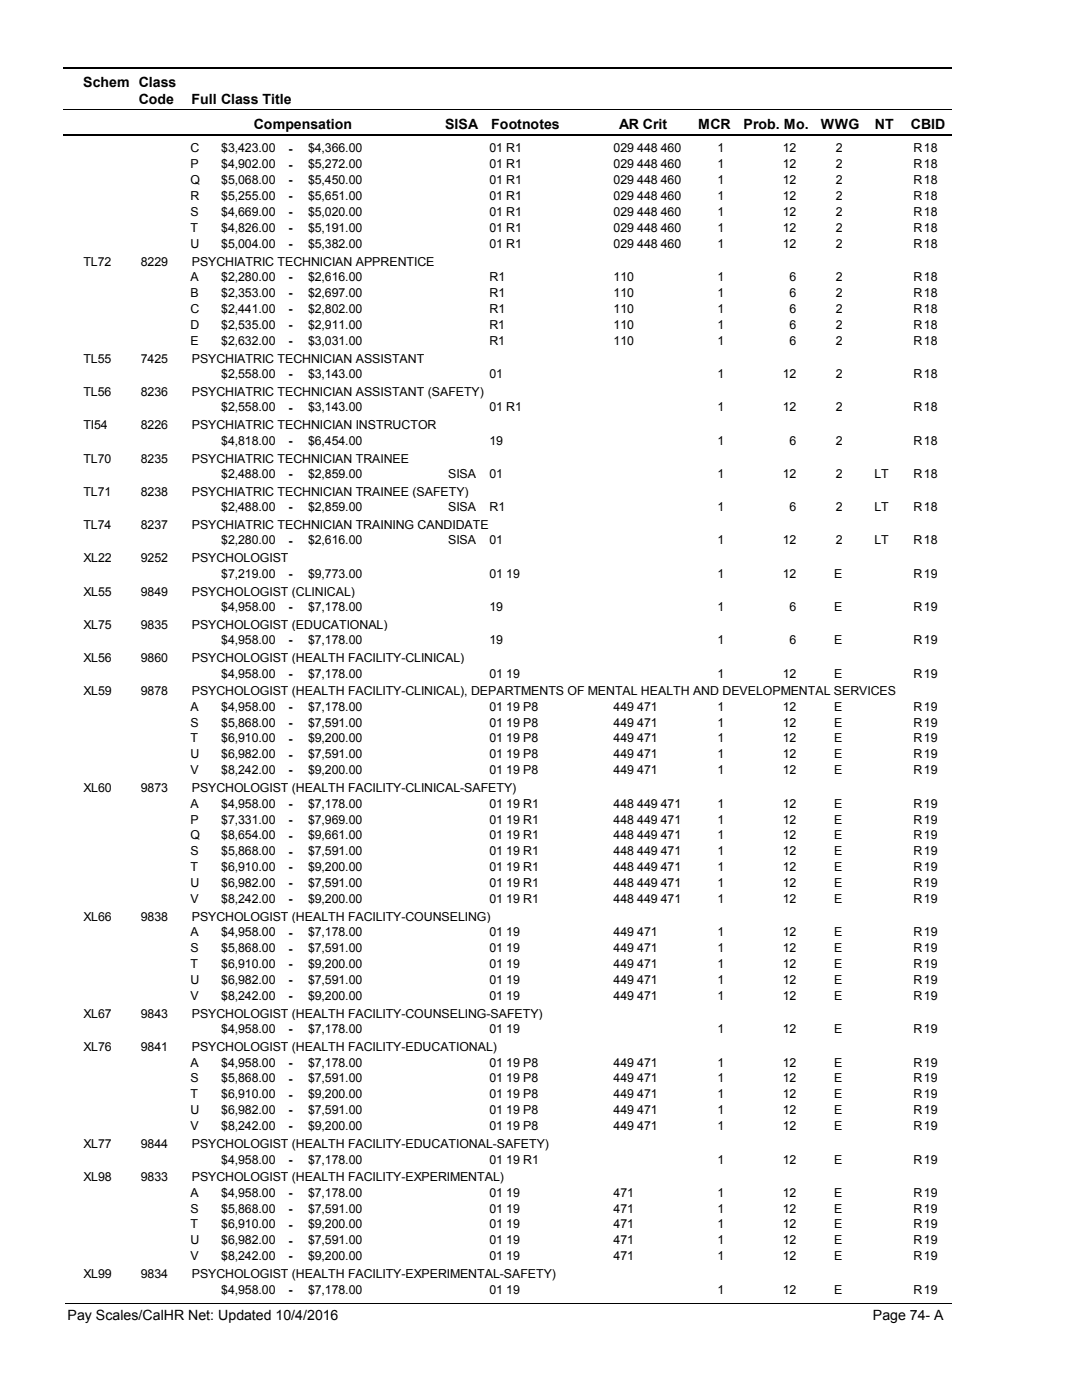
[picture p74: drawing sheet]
<svg xmlns="http://www.w3.org/2000/svg" width="216mm" height="279mm" viewBox="0 0 216 279" stroke-linecap="round" stroke-linejoin="round" font-family="sans-serif">
<defs><g id="words">
<g font-size="2.8">
<text x="16.6" y="17.3">Schem Class</text>
<text x="27.7" y="20.7">Code</text>
<text x="38.2" y="20.7">Full Class Title</text>
<text x="50.6" y="25.7">Compensation</text>
<text x="88.7" y="25.7">SISA</text>
<text x="98" y="25.7">Footnotes</text>
<text x="123.5" y="25.7">AR Crit</text>
<text x="139.2" y="25.7">MCR</text>
<text x="148.3" y="25.7">Prob. Mo.</text>
<text x="163.7" y="25.7">WWG</text>
<text x="174.5" y="25.7">NT</text>
<text x="181.6" y="25.7">CBID</text>
<text x="13.5" y="263.5">Pay Scales/CalHR Net: Updated 10/4/2016</text>
<text x="174.1" y="263.5">Page 74- A</text>
</g>
<g font-size="2.5">
<text x="38" y="30.4">C</text>
<text x="38" y="33.6">P</text>
<text x="44.1" y="30.4">$3,423.00</text>
<text x="44.1" y="33.6">$4,902.00</text>
<text x="57.5" y="30.5">-</text>
<text x="57.5" y="33.6">-</text>
<text x="61.4" y="30.4">$4,366.00</text>
<text x="61.4" y="33.6">$5,272.00</text>
<text x="97.6" y="30.4">01 R1</text>
<text x="97.6" y="33.6">01 R1</text>
<text x="122.4" y="30.4">029 448 460</text>
<text x="122.4" y="33.6">029 448 460</text>
<text x="143.1" y="30.4">1</text>
<text x="143.1" y="33.6">1</text>
<text x="156.1" y="30.4">12</text>
<text x="156.1" y="33.6">12</text>
<text x="166.6" y="30.4">2</text>
<text x="166.6" y="33.6">2</text>
<text x="182.2" y="30.4">R</text>
<text x="182.2" y="33.6">R</text>
<text x="184.2" y="30.4">18</text>
<text x="184.2" y="33.6">18</text>
<text x="38" y="36.8">Q</text>
<text x="38" y="40">R</text>
<text x="44.1" y="36.8">$5,068.00</text>
<text x="44.1" y="40">$5,255.00</text>
<text x="57.5" y="36.8">-</text>
<text x="57.5" y="40">-</text>
<text x="61.4" y="36.8">$5,450.00</text>
<text x="61.4" y="40">$5,651.00</text>
<text x="97.6" y="36.8">01 R1</text>
<text x="97.6" y="40">01 R1</text>
<text x="122.4" y="36.8">029 448 460</text>
<text x="122.4" y="40">029 448 460</text>
<text x="143.1" y="36.8">1</text>
<text x="143.1" y="40">1</text>
<text x="156.1" y="36.8">12</text>
<text x="156.1" y="40">12</text>
<text x="166.6" y="36.8">2</text>
<text x="166.6" y="40">2</text>
<text x="182.2" y="36.8">R</text>
<text x="182.2" y="40">R</text>
<text x="184.2" y="36.8">18</text>
<text x="184.2" y="40">18</text>
<text x="38" y="43.1">S</text>
<text x="38" y="46.3">T</text>
<text x="44.1" y="43.1">$4,669.00</text>
<text x="44.1" y="46.3">$4,826.00</text>
<text x="57.5" y="43.2">-</text>
<text x="57.5" y="46.4">-</text>
<text x="61.4" y="43.1">$5,020.00</text>
<text x="61.4" y="46.3">$5,191.00</text>
<text x="97.6" y="43.1">01 R1</text>
<text x="97.6" y="46.3">01 R1</text>
<text x="122.4" y="43.1">029 448 460</text>
<text x="122.4" y="46.3">029 448 460</text>
<text x="143.1" y="43.1">1</text>
<text x="143.1" y="46.3">1</text>
<text x="156.1" y="43.1">12</text>
<text x="156.1" y="46.3">12</text>
<text x="166.6" y="43.1">2</text>
<text x="166.6" y="46.3">2</text>
<text x="182.2" y="43.1">R</text>
<text x="182.2" y="46.3">R</text>
<text x="184.2" y="43.1">18</text>
<text x="184.2" y="46.3">18</text>
<text x="16.6" y="53.1">TL72</text>
<text x="28.1" y="53.1">8229</text>
<text x="38" y="49.5">U</text>
<text x="38.2" y="53.1">PSYCHIATRIC TECHNICIAN APPRENTICE</text>
<text x="44.1" y="49.5">$5,004.00</text>
<text x="57.5" y="49.5">-</text>
<text x="61.4" y="49.5">$5,382.00</text>
<text x="97.6" y="49.5">01 R1</text>
<text x="122.4" y="49.5">029 448 460</text>
<text x="143.1" y="49.5">1</text>
<text x="156.1" y="49.5">12</text>
<text x="166.6" y="49.5">2</text>
<text x="182.2" y="49.5">R</text>
<text x="184.2" y="49.5">18</text>
<text x="38" y="56.1">A</text>
<text x="38" y="59.3">B</text>
<text x="44.1" y="56.1">$2,280.00</text>
<text x="44.1" y="59.3">$2,353.00</text>
<text x="57.5" y="56.2">-</text>
<text x="57.5" y="59.4">-</text>
<text x="61.4" y="56.1">$2,616.00</text>
<text x="61.4" y="59.3">$2,697.00</text>
<text x="97.6" y="56.1">R1</text>
<text x="97.6" y="59.3">R1</text>
<text x="122.4" y="56.1">110</text>
<text x="122.4" y="59.3">110</text>
<text x="143.1" y="56.1">1</text>
<text x="143.1" y="59.3">1</text>
<text x="157.5" y="56.1">6</text>
<text x="157.5" y="59.3">6</text>
<text x="166.6" y="56.1">2</text>
<text x="166.6" y="59.3">2</text>
<text x="182.2" y="56.1">R</text>
<text x="182.2" y="59.3">R</text>
<text x="184.2" y="56.1">18</text>
<text x="184.2" y="59.3">18</text>
<text x="38" y="62.5">C</text>
<text x="38" y="65.7">D</text>
<text x="44.1" y="62.5">$2,441.00</text>
<text x="44.1" y="65.7">$2,535.00</text>
<text x="57.5" y="62.5">-</text>
<text x="57.5" y="65.7">-</text>
<text x="61.4" y="62.5">$2,802.00</text>
<text x="61.4" y="65.7">$2,911.00</text>
<text x="97.6" y="62.5">R1</text>
<text x="97.6" y="65.7">R1</text>
<text x="122.4" y="62.5">110</text>
<text x="122.4" y="65.7">110</text>
<text x="143.1" y="62.5">1</text>
<text x="143.1" y="65.7">1</text>
<text x="157.5" y="62.5">6</text>
<text x="157.5" y="65.7">6</text>
<text x="166.6" y="62.5">2</text>
<text x="166.6" y="65.7">2</text>
<text x="182.2" y="62.5">R</text>
<text x="182.2" y="65.7">R</text>
<text x="184.2" y="62.5">18</text>
<text x="184.2" y="65.7">18</text>
<text x="38" y="68.8">E</text>
<text x="44.1" y="68.8">$2,632.00</text>
<text x="57.5" y="68.9">-</text>
<text x="61.4" y="68.8">$3,031.00</text>
<text x="97.6" y="68.8">R1</text>
<text x="122.4" y="68.8">110</text>
<text x="143.1" y="68.8">1</text>
<text x="157.5" y="68.8">6</text>
<text x="166.6" y="68.8">2</text>
<text x="182.2" y="68.8">R</text>
<text x="184.2" y="68.8">18</text>
<text x="16.6" y="72.4">TL55</text>
<text x="28.1" y="72.4">7425</text>
<text x="38.2" y="72.4">PSYCHIATRIC TECHNICIAN ASSISTANT</text>
<text x="44.1" y="75.5">$2,558.00</text>
<text x="57.5" y="75.5">-</text>
<text x="61.4" y="75.5">$3,143.00</text>
<text x="97.6" y="75.5">01</text>
<text x="143.1" y="75.5">1</text>
<text x="156.1" y="75.5">12</text>
<text x="166.6" y="75.5">2</text>
<text x="182.2" y="75.5">R</text>
<text x="184.2" y="75.5">18</text>
<text x="16.6" y="79.1">TL56</text>
<text x="28.1" y="79.1">8236</text>
<text x="38.2" y="79.1">PSYCHIATRIC TECHNICIAN ASSISTANT (SAFETY)</text>
<text x="44.1" y="82.1">$2,558.00</text>
<text x="57.5" y="82.1">-</text>
<text x="61.4" y="82.1">$3,143.00</text>
<text x="97.6" y="82.1">01 R1</text>
<text x="143.1" y="82.1">1</text>
<text x="156.1" y="82.1">12</text>
<text x="166.6" y="82.1">2</text>
<text x="182.2" y="82.1">R</text>
<text x="184.2" y="82.1">18</text>
<text x="16.6" y="85.7">TI54</text>
<text x="28.1" y="85.7">8226</text>
<text x="38.2" y="85.7">PSYCHIATRIC TECHNICIAN INSTRUCTOR</text>
<text x="44.1" y="88.8">$4,818.00</text>
<text x="57.5" y="88.8">-</text>
<text x="61.4" y="88.8">$6,454.00</text>
<text x="97.6" y="88.8">19</text>
<text x="143.1" y="88.8">1</text>
<text x="157.5" y="88.8">6</text>
<text x="166.6" y="88.8">2</text>
<text x="182.2" y="88.8">R</text>
<text x="184.2" y="88.8">18</text>
<text x="16.6" y="92.3">TL70</text>
<text x="28.1" y="92.3">8235</text>
<text x="38.2" y="92.3">PSYCHIATRIC TECHNICIAN TRAINEE</text>
<text x="44.1" y="95.4">$2,488.00</text>
<text x="57.5" y="95.5">-</text>
<text x="61.4" y="95.4">$2,859.00</text>
<text x="89.4" y="95.4">SISA</text>
<text x="97.6" y="95.4">01</text>
<text x="143.1" y="95.4">1</text>
<text x="156.1" y="95.4">12</text>
<text x="166.6" y="95.4">2</text>
<text x="174.4" y="95.4">LT</text>
<text x="182.2" y="95.4">R</text>
<text x="184.2" y="95.4">18</text>
<text x="16.6" y="99">TL71</text>
<text x="28.1" y="99">8238</text>
<text x="38.2" y="99">PSYCHIATRIC TECHNICIAN TRAINEE (SAFETY)</text>
<text x="16.6" y="105.6">TL74</text>
<text x="28.1" y="105.6">8237</text>
<text x="38.2" y="105.6">PSYCHIATRIC TECHNICIAN TRAINING CANDIDATE</text>
<text x="44.1" y="102">$2,488.00</text>
<text x="57.5" y="102.1">-</text>
<text x="61.4" y="102">$2,859.00</text>
<text x="89.4" y="102">SISA</text>
<text x="97.6" y="102">R1</text>
<text x="143.1" y="102">1</text>
<text x="157.5" y="102">6</text>
<text x="166.6" y="102">2</text>
<text x="174.4" y="102">LT</text>
<text x="182.2" y="102">R</text>
<text x="184.2" y="102">18</text>
<text x="16.6" y="112.3">XL22</text>
<text x="28.1" y="112.3">9252</text>
<text x="38.2" y="112.3">PSYCHOLOGIST</text>
<text x="44.1" y="108.7">$2,280.00</text>
<text x="57.5" y="108.7">-</text>
<text x="61.4" y="108.7">$2,616.00</text>
<text x="89.4" y="108.7">SISA</text>
<text x="97.6" y="108.7">01</text>
<text x="143.1" y="108.7">1</text>
<text x="156.1" y="108.7">12</text>
<text x="166.6" y="108.7">2</text>
<text x="174.4" y="108.7">LT</text>
<text x="182.2" y="108.7">R</text>
<text x="184.2" y="108.7">18</text>
<text x="16.6" y="118.9">XL55</text>
<text x="28.1" y="118.9">9849</text>
<text x="38.2" y="118.9">PSYCHOLOGIST (CLINICAL)</text>
<text x="44.1" y="115.3">$7,219.00</text>
<text x="57.5" y="115.4">-</text>
<text x="61.4" y="115.3">$9,773.00</text>
<text x="97.6" y="115.3">01 19</text>
<text x="143.1" y="115.3">1</text>
<text x="156.1" y="115.3">12</text>
<text x="166.3" y="115.3">E</text>
<text x="182.2" y="115.3">R</text>
<text x="184.2" y="115.3">19</text>
<text x="16.6" y="125.5">XL75</text>
<text x="28.1" y="125.5">9835</text>
<text x="38.2" y="125.5">PSYCHOLOGIST (EDUCATIONAL)</text>
<text x="44.1" y="121.9">$4,958.00</text>
<text x="57.5" y="122">-</text>
<text x="61.4" y="121.9">$7,178.00</text>
<text x="97.6" y="121.9">19</text>
<text x="143.1" y="121.9">1</text>
<text x="157.5" y="121.9">6</text>
<text x="166.3" y="121.9">E</text>
<text x="182.2" y="121.9">R</text>
<text x="184.2" y="121.9">19</text>
<text x="44.1" y="128.6">$4,958.00</text>
<text x="57.5" y="128.6">-</text>
<text x="61.4" y="128.6">$7,178.00</text>
<text x="97.6" y="128.6">19</text>
<text x="143.1" y="128.6">1</text>
<text x="157.5" y="128.6">6</text>
<text x="166.3" y="128.6">E</text>
<text x="182.2" y="128.6">R</text>
<text x="184.2" y="128.6">19</text>
<text x="16.6" y="132.2">XL56</text>
<text x="28.1" y="132.2">9860</text>
<text x="38.2" y="132.2">PSYCHOLOGIST (HEALTH FACILITY-CLINICAL)</text>
<text x="44.1" y="135.2">$4,958.00</text>
<text x="57.5" y="135.3">-</text>
<text x="61.4" y="135.2">$7,178.00</text>
<text x="97.6" y="135.2">01 19</text>
<text x="143.1" y="135.2">1</text>
<text x="156.1" y="135.2">12</text>
<text x="166.3" y="135.2">E</text>
<text x="182.2" y="135.2">R</text>
<text x="184.2" y="135.2">19</text>
<text x="16.6" y="138.8">XL59</text>
<text x="28.1" y="138.8">9878</text>
<text x="38" y="141.8">A</text>
<text x="38.2" y="138.8">PSYCHOLOGIST (HEALTH FACILITY-CLINICAL), DEPARTMENTS OF MENTAL HEALTH AND DEVELOPMENTAL SERVICES</text>
<text x="44.1" y="141.8">$4,958.00</text>
<text x="57.5" y="141.9">-</text>
<text x="61.4" y="141.8">$7,178.00</text>
<text x="97.6" y="141.8">01 19 P8</text>
<text x="122.4" y="141.8">449 471</text>
<text x="143.1" y="141.8">1</text>
<text x="156.1" y="141.8">12</text>
<text x="166.3" y="141.8">E</text>
<text x="182.2" y="141.8">R</text>
<text x="184.2" y="141.8">19</text>
<text x="38" y="145">S</text>
<text x="38" y="148.2">T</text>
<text x="44.1" y="145">$5,868.00</text>
<text x="44.1" y="148.2">$6,910.00</text>
<text x="57.5" y="145.1">-</text>
<text x="57.5" y="148.2">-</text>
<text x="61.4" y="145">$7,591.00</text>
<text x="61.4" y="148.2">$9,200.00</text>
<text x="97.6" y="145">01 19 P8</text>
<text x="97.6" y="148.2">01 19 P8</text>
<text x="122.4" y="145">449 471</text>
<text x="122.4" y="148.2">449 471</text>
<text x="143.1" y="145">1</text>
<text x="143.1" y="148.2">1</text>
<text x="156.1" y="145">12</text>
<text x="156.1" y="148.2">12</text>
<text x="166.3" y="145">E</text>
<text x="166.3" y="148.2">E</text>
<text x="182.2" y="145">R</text>
<text x="182.2" y="148.2">R</text>
<text x="184.2" y="145">19</text>
<text x="184.2" y="148.2">19</text>
<text x="38" y="151.4">U</text>
<text x="38" y="154.5">V</text>
<text x="44.1" y="151.4">$6,982.00</text>
<text x="44.1" y="154.5">$8,242.00</text>
<text x="57.5" y="151.4">-</text>
<text x="57.5" y="154.6">-</text>
<text x="61.4" y="151.4">$7,591.00</text>
<text x="61.4" y="154.5">$9,200.00</text>
<text x="97.6" y="151.4">01 19 P8</text>
<text x="97.6" y="154.5">01 19 P8</text>
<text x="122.4" y="151.4">449 471</text>
<text x="122.4" y="154.5">449 471</text>
<text x="143.1" y="151.4">1</text>
<text x="143.1" y="154.5">1</text>
<text x="156.1" y="151.4">12</text>
<text x="156.1" y="154.5">12</text>
<text x="166.3" y="151.4">E</text>
<text x="166.3" y="154.5">E</text>
<text x="182.2" y="151.4">R</text>
<text x="182.2" y="154.5">R</text>
<text x="184.2" y="151.4">19</text>
<text x="184.2" y="154.5">19</text>
<text x="16.6" y="158.1">XL60</text>
<text x="28.1" y="158.1">9873</text>
<text x="38" y="161.2">A</text>
<text x="38.2" y="158.1">PSYCHOLOGIST (HEALTH FACILITY-CLINICAL-SAFETY)</text>
<text x="44.1" y="161.2">$4,958.00</text>
<text x="57.5" y="161.2">-</text>
<text x="61.4" y="161.2">$7,178.00</text>
<text x="97.6" y="161.2">01 19 R1</text>
<text x="122.4" y="161.2">448 449 471</text>
<text x="143.1" y="161.2">1</text>
<text x="156.1" y="161.2">12</text>
<text x="166.3" y="161.2">E</text>
<text x="182.2" y="161.2">R</text>
<text x="184.2" y="161.2">19</text>
<text x="38" y="164.4">P</text>
<text x="38" y="167.5">Q</text>
<text x="44.1" y="164.4">$7,331.00</text>
<text x="44.1" y="167.5">$8,654.00</text>
<text x="57.5" y="164.4">-</text>
<text x="57.5" y="167.6">-</text>
<text x="61.4" y="164.4">$7,969.00</text>
<text x="61.4" y="167.5">$9,661.00</text>
<text x="97.6" y="164.4">01 19 R1</text>
<text x="97.6" y="167.5">01 19 R1</text>
<text x="122.4" y="164.4">448 449 471</text>
<text x="122.4" y="167.5">448 449 471</text>
<text x="143.1" y="164.4">1</text>
<text x="143.1" y="167.5">1</text>
<text x="156.1" y="164.4">12</text>
<text x="156.1" y="167.5">12</text>
<text x="166.3" y="164.4">E</text>
<text x="166.3" y="167.5">E</text>
<text x="182.2" y="164.4">R</text>
<text x="182.2" y="167.5">R</text>
<text x="184.2" y="164.4">19</text>
<text x="184.2" y="167.5">19</text>
<text x="38" y="170.7">S</text>
<text x="38" y="173.9">T</text>
<text x="44.1" y="170.7">$5,868.00</text>
<text x="44.1" y="173.9">$6,910.00</text>
<text x="57.5" y="170.8">-</text>
<text x="57.5" y="173.9">-</text>
<text x="61.4" y="170.7">$7,591.00</text>
<text x="61.4" y="173.9">$9,200.00</text>
<text x="97.6" y="170.7">01 19 R1</text>
<text x="97.6" y="173.9">01 19 R1</text>
<text x="122.4" y="170.7">448 449 471</text>
<text x="122.4" y="173.9">448 449 471</text>
<text x="143.1" y="170.7">1</text>
<text x="143.1" y="173.9">1</text>
<text x="156.1" y="170.7">12</text>
<text x="156.1" y="173.9">12</text>
<text x="166.3" y="170.7">E</text>
<text x="166.3" y="173.9">E</text>
<text x="182.2" y="170.7">R</text>
<text x="182.2" y="173.9">R</text>
<text x="184.2" y="170.7">19</text>
<text x="184.2" y="173.9">19</text>
<text x="38" y="177.1">U</text>
<text x="44.1" y="177.1">$6,982.00</text>
<text x="57.5" y="177.1">-</text>
<text x="61.4" y="177.1">$7,591.00</text>
<text x="97.6" y="177.1">01 19 R1</text>
<text x="122.4" y="177.1">448 449 471</text>
<text x="143.1" y="177.1">1</text>
<text x="156.1" y="177.1">12</text>
<text x="166.3" y="177.1">E</text>
<text x="182.2" y="177.1">R</text>
<text x="184.2" y="177.1">19</text>
<text x="16.6" y="183.8">XL66</text>
<text x="28.1" y="183.8">9838</text>
<text x="38" y="180.3">V</text>
<text x="38.2" y="183.8">PSYCHOLOGIST (HEALTH FACILITY-COUNSELING)</text>
<text x="44.1" y="180.3">$8,242.00</text>
<text x="57.5" y="180.3">-</text>
<text x="61.4" y="180.3">$9,200.00</text>
<text x="97.6" y="180.3">01 19 R1</text>
<text x="122.4" y="180.3">448 449 471</text>
<text x="143.1" y="180.3">1</text>
<text x="156.1" y="180.3">12</text>
<text x="166.3" y="180.3">E</text>
<text x="182.2" y="180.3">R</text>
<text x="184.2" y="180.3">19</text>
<text x="38" y="186.9">A</text>
<text x="38" y="190.1">S</text>
<text x="44.1" y="186.9">$4,958.00</text>
<text x="44.1" y="190.1">$5,868.00</text>
<text x="57.5" y="186.9">-</text>
<text x="57.5" y="190.1">-</text>
<text x="61.4" y="186.9">$7,178.00</text>
<text x="61.4" y="190.1">$7,591.00</text>
<text x="97.6" y="186.9">01 19</text>
<text x="97.6" y="190.1">01 19</text>
<text x="122.4" y="186.9">449 471</text>
<text x="122.4" y="190.1">449 471</text>
<text x="143.1" y="186.9">1</text>
<text x="143.1" y="190.1">1</text>
<text x="156.1" y="186.9">12</text>
<text x="156.1" y="190.1">12</text>
<text x="166.3" y="186.9">E</text>
<text x="166.3" y="190.1">E</text>
<text x="182.2" y="186.9">R</text>
<text x="182.2" y="190.1">R</text>
<text x="184.2" y="186.9">19</text>
<text x="184.2" y="190.1">19</text>
<text x="38" y="193.3">T</text>
<text x="38" y="196.4">U</text>
<text x="44.1" y="193.3">$6,910.00</text>
<text x="44.1" y="196.4">$6,982.00</text>
<text x="57.5" y="193.3">-</text>
<text x="57.5" y="196.5">-</text>
<text x="61.4" y="193.3">$9,200.00</text>
<text x="61.4" y="196.4">$7,591.00</text>
<text x="97.6" y="193.3">01 19</text>
<text x="97.6" y="196.4">01 19</text>
<text x="122.4" y="193.3">449 471</text>
<text x="122.4" y="196.4">449 471</text>
<text x="143.1" y="193.3">1</text>
<text x="143.1" y="196.4">1</text>
<text x="156.1" y="193.3">12</text>
<text x="156.1" y="196.4">12</text>
<text x="166.3" y="193.3">E</text>
<text x="166.3" y="196.4">E</text>
<text x="182.2" y="193.3">R</text>
<text x="182.2" y="196.4">R</text>
<text x="184.2" y="193.3">19</text>
<text x="184.2" y="196.4">19</text>
<text x="16.6" y="203.2">XL67</text>
<text x="28.1" y="203.2">9843</text>
<text x="38" y="199.6">V</text>
<text x="38.2" y="203.2">PSYCHOLOGIST (HEALTH FACILITY-COUNSELING-SAFETY)</text>
<text x="44.1" y="199.6">$8,242.00</text>
<text x="57.5" y="199.6">-</text>
<text x="61.4" y="199.6">$9,200.00</text>
<text x="97.6" y="199.6">01 19</text>
<text x="122.4" y="199.6">449 471</text>
<text x="143.1" y="199.6">1</text>
<text x="156.1" y="199.6">12</text>
<text x="166.3" y="199.6">E</text>
<text x="182.2" y="199.6">R</text>
<text x="184.2" y="199.6">19</text>
<text x="16.6" y="209.8">XL76</text>
<text x="28.1" y="209.8">9841</text>
<text x="38.2" y="209.8">PSYCHOLOGIST (HEALTH FACILITY-EDUCATIONAL)</text>
<text x="44.1" y="206.2">$4,958.00</text>
<text x="57.5" y="206.3">-</text>
<text x="61.4" y="206.2">$7,178.00</text>
<text x="97.6" y="206.2">01 19</text>
<text x="143.1" y="206.2">1</text>
<text x="156.1" y="206.2">12</text>
<text x="166.3" y="206.2">E</text>
<text x="182.2" y="206.2">R</text>
<text x="184.2" y="206.2">19</text>
<text x="38" y="212.9">A</text>
<text x="44.1" y="212.9">$4,958.00</text>
<text x="57.5" y="212.9">-</text>
<text x="61.4" y="212.9">$7,178.00</text>
<text x="97.6" y="212.9">01 19 P8</text>
<text x="122.4" y="212.9">449 471</text>
<text x="143.1" y="212.9">1</text>
<text x="156.1" y="212.9">12</text>
<text x="166.3" y="212.9">E</text>
<text x="182.2" y="212.9">R</text>
<text x="184.2" y="212.9">19</text>
<text x="38" y="216">S</text>
<text x="38" y="219.2">T</text>
<text x="44.1" y="216">$5,868.00</text>
<text x="44.1" y="219.2">$6,910.00</text>
<text x="57.5" y="216.1">-</text>
<text x="57.5" y="219.3">-</text>
<text x="61.4" y="216">$7,591.00</text>
<text x="61.4" y="219.2">$9,200.00</text>
<text x="97.6" y="216">01 19 P8</text>
<text x="97.6" y="219.2">01 19 P8</text>
<text x="122.4" y="216">449 471</text>
<text x="122.4" y="219.2">449 471</text>
<text x="143.1" y="216">1</text>
<text x="143.1" y="219.2">1</text>
<text x="156.1" y="216">12</text>
<text x="156.1" y="219.2">12</text>
<text x="166.3" y="216">E</text>
<text x="166.3" y="219.2">E</text>
<text x="182.2" y="216">R</text>
<text x="182.2" y="219.2">R</text>
<text x="184.2" y="216">19</text>
<text x="184.2" y="219.2">19</text>
<text x="38" y="222.4">U</text>
<text x="38" y="225.6">V</text>
<text x="44.1" y="222.4">$6,982.00</text>
<text x="44.1" y="225.6">$8,242.00</text>
<text x="57.5" y="222.4">-</text>
<text x="57.5" y="225.6">-</text>
<text x="61.4" y="222.4">$7,591.00</text>
<text x="61.4" y="225.6">$9,200.00</text>
<text x="97.6" y="222.4">01 19 P8</text>
<text x="97.6" y="225.6">01 19 P8</text>
<text x="122.4" y="222.4">449 471</text>
<text x="122.4" y="225.6">449 471</text>
<text x="143.1" y="222.4">1</text>
<text x="143.1" y="225.6">1</text>
<text x="156.1" y="222.4">12</text>
<text x="156.1" y="225.6">12</text>
<text x="166.3" y="222.4">E</text>
<text x="166.3" y="225.6">E</text>
<text x="182.2" y="222.4">R</text>
<text x="182.2" y="225.6">R</text>
<text x="184.2" y="222.4">19</text>
<text x="184.2" y="225.6">19</text>
<text x="16.6" y="229.2">XL77</text>
<text x="28.1" y="229.2">9844</text>
<text x="38.2" y="229.2">PSYCHOLOGIST (HEALTH FACILITY-EDUCATIONAL-SAFETY)</text>
<text x="44.1" y="232.2">$4,958.00</text>
<text x="57.5" y="232.3">-</text>
<text x="61.4" y="232.2">$7,178.00</text>
<text x="97.6" y="232.2">01 19 R1</text>
<text x="143.1" y="232.2">1</text>
<text x="156.1" y="232.2">12</text>
<text x="166.3" y="232.2">E</text>
<text x="182.2" y="232.2">R</text>
<text x="184.2" y="232.2">19</text>
<text x="16.6" y="235.8">XL98</text>
<text x="28.1" y="235.8">9833</text>
<text x="38" y="238.8">A</text>
<text x="38.2" y="235.8">PSYCHOLOGIST (HEALTH FACILITY-EXPERIMENTAL)</text>
<text x="44.1" y="238.8">$4,958.00</text>
<text x="57.5" y="238.9">-</text>
<text x="61.4" y="238.8">$7,178.00</text>
<text x="97.6" y="238.8">01 19</text>
<text x="122.4" y="238.8">471</text>
<text x="143.1" y="238.8">1</text>
<text x="156.1" y="238.8">12</text>
<text x="166.3" y="238.8">E</text>
<text x="182.2" y="238.8">R</text>
<text x="184.2" y="238.8">19</text>
<text x="38" y="242">S</text>
<text x="38" y="245.2">T</text>
<text x="44.1" y="242">$5,868.00</text>
<text x="44.1" y="245.2">$6,910.00</text>
<text x="57.5" y="242">-</text>
<text x="57.5" y="245.2">-</text>
<text x="61.4" y="242">$7,591.00</text>
<text x="61.4" y="245.2">$9,200.00</text>
<text x="97.6" y="242">01 19</text>
<text x="97.6" y="245.2">01 19</text>
<text x="122.4" y="242">471</text>
<text x="122.4" y="245.2">471</text>
<text x="143.1" y="242">1</text>
<text x="143.1" y="245.2">1</text>
<text x="156.1" y="242">12</text>
<text x="156.1" y="245.2">12</text>
<text x="166.3" y="242">E</text>
<text x="166.3" y="245.2">E</text>
<text x="182.2" y="242">R</text>
<text x="182.2" y="245.2">R</text>
<text x="184.2" y="242">19</text>
<text x="184.2" y="245.2">19</text>
<text x="38" y="248.4">U</text>
<text x="38" y="251.5">V</text>
<text x="44.1" y="248.4">$6,982.00</text>
<text x="44.1" y="251.5">$8,242.00</text>
<text x="57.5" y="248.4">-</text>
<text x="57.5" y="251.6">-</text>
<text x="61.4" y="248.4">$7,591.00</text>
<text x="61.4" y="251.5">$9,200.00</text>
<text x="97.6" y="248.4">01 19</text>
<text x="97.6" y="251.5">01 19</text>
<text x="122.4" y="248.4">471</text>
<text x="122.4" y="251.5">471</text>
<text x="143.1" y="248.4">1</text>
<text x="143.1" y="251.5">1</text>
<text x="156.1" y="248.4">12</text>
<text x="156.1" y="251.5">12</text>
<text x="166.3" y="248.4">E</text>
<text x="166.3" y="251.5">E</text>
<text x="182.2" y="248.4">R</text>
<text x="182.2" y="251.5">R</text>
<text x="184.2" y="248.4">19</text>
<text x="184.2" y="251.5">19</text>
<text x="16.6" y="255.1">XL99</text>
<text x="28.1" y="255.1">9834</text>
<text x="38.2" y="255.1">PSYCHOLOGIST (HEALTH FACILITY-EXPERIMENTAL-SAFETY)</text>
<text x="44.1" y="258.2">$4,958.00</text>
<text x="57.5" y="258.2">-</text>
<text x="61.4" y="258.2">$7,178.00</text>
<text x="97.6" y="258.2">01 19</text>
<text x="143.1" y="258.2">1</text>
<text x="156.1" y="258.2">12</text>
<text x="166.3" y="258.2">E</text>
<text x="182.2" y="258.2">R</text>
<text x="184.2" y="258.2">19</text>
</g>
</g></defs>
<path d="M12.7 13.5h177.1" fill="none" stroke="#000" stroke-width=".36"/>
<path d="M12.7 21.9h177.1" fill="none" stroke="#000" stroke-width=".2"/>
<path d="M12.7 27h177.1" fill="none" stroke="#000" stroke-width=".35"/>
<g fill="#fff">
<path d="M40.4 27.8h16.2v3h-16.2z" fill-rule="evenodd"/>
<path d="M183.9 27.8h4.1v3h-4.1z" fill-rule="evenodd"/>
<path d="M40.4 31h16.2v3h-16.2z" fill-rule="evenodd"/>
<path d="M183.9 31h4.1v3h-4.1z" fill-rule="evenodd"/>
<path d="M40.4 34.2h16.2v3h-16.2z" fill-rule="evenodd"/>
<path d="M183.9 34.2h4.1v3h-4.1z" fill-rule="evenodd"/>
<path d="M40.4 37.4h16.2v2.9h-16.2z" fill-rule="evenodd"/>
<path d="M183.9 37.4h4.1v2.9h-4.1z" fill-rule="evenodd"/>
<path d="M40.4 40.5h16.2v3h-16.2z" fill-rule="evenodd"/>
<path d="M183.9 40.5h4.1v3h-4.1z" fill-rule="evenodd"/>
<path d="M40.4 43.7h16.2v3h-16.2z" fill-rule="evenodd"/>
<path d="M183.9 43.7h4.1v3h-4.1z" fill-rule="evenodd"/>
<path d="M40.4 46.9h16.2v3h-16.2z" fill-rule="evenodd"/>
<path d="M183.9 46.9h4.1v3h-4.1z" fill-rule="evenodd"/>
<path d="M40.4 53.5h16.2v3h-16.2z" fill-rule="evenodd"/>
<path d="M183.9 53.5h4.1v3h-4.1z" fill-rule="evenodd"/>
<path d="M40.4 56.7h16.2v3h-16.2z" fill-rule="evenodd"/>
<path d="M183.9 56.7h4.1v3h-4.1z" fill-rule="evenodd"/>
<path d="M40.4 59.9h16.2v3h-16.2z" fill-rule="evenodd"/>
<path d="M183.9 59.9h4.1v3h-4.1z" fill-rule="evenodd"/>
<path d="M40.4 63.1h16.2v2.9h-16.2z" fill-rule="evenodd"/>
<path d="M183.9 63.1h4.1v2.9h-4.1z" fill-rule="evenodd"/>
<path d="M40.4 66.2h16.2v3h-16.2z" fill-rule="evenodd"/>
<path d="M183.9 66.2h4.1v3h-4.1z" fill-rule="evenodd"/>
<path d="M40.4 72.9h16.2v3h-16.2z" fill-rule="evenodd"/>
<path d="M183.9 72.9h4.1v3h-4.1z" fill-rule="evenodd"/>
<path d="M40.4 79.5h16.2v3h-16.2z" fill-rule="evenodd"/>
<path d="M183.9 79.5h4.1v3h-4.1z" fill-rule="evenodd"/>
<path d="M40.4 86.2h16.2v2.9h-16.2z" fill-rule="evenodd"/>
<path d="M183.9 86.2h4.1v2.9h-4.1z" fill-rule="evenodd"/>
<path d="M40.4 92.8h16.2v3h-16.2z" fill-rule="evenodd"/>
<path d="M183.9 92.8h4.1v3h-4.1z" fill-rule="evenodd"/>
<path d="M40.4 99.4h16.2v3h-16.2z" fill-rule="evenodd"/>
<path d="M183.9 99.4h4.1v3h-4.1z" fill-rule="evenodd"/>
<path d="M40.4 106.1h16.2v2.9h-16.2z" fill-rule="evenodd"/>
<path d="M183.9 106.1h4.1v2.9h-4.1z" fill-rule="evenodd"/>
<path d="M40.4 112.7h16.2v3h-16.2z" fill-rule="evenodd"/>
<path d="M183.9 112.7h4.1v3h-4.1z" fill-rule="evenodd"/>
<path d="M40.4 119.3h16.2v3h-16.2z" fill-rule="evenodd"/>
<path d="M183.9 119.3h4.1v3h-4.1z" fill-rule="evenodd"/>
<path d="M40.4 126h16.2v2.9h-16.2z" fill-rule="evenodd"/>
<path d="M183.9 126h4.1v2.9h-4.1z" fill-rule="evenodd"/>
<path d="M40.4 132.6h16.2v3h-16.2z" fill-rule="evenodd"/>
<path d="M183.9 132.6h4.1v3h-4.1z" fill-rule="evenodd"/>
<path d="M40.4 139.2h16.2v3h-16.2z" fill-rule="evenodd"/>
<path d="M183.9 139.2h4.1v3h-4.1z" fill-rule="evenodd"/>
<path d="M40.4 142.4h16.2v3h-16.2z" fill-rule="evenodd"/>
<path d="M183.9 142.4h4.1v3h-4.1z" fill-rule="evenodd"/>
<path d="M40.4 145.6h16.2v3h-16.2z" fill-rule="evenodd"/>
<path d="M183.9 145.6h4.1v3h-4.1z" fill-rule="evenodd"/>
<path d="M40.4 148.8h16.2v2.9h-16.2z" fill-rule="evenodd"/>
<path d="M183.9 148.8h4.1v2.9h-4.1z" fill-rule="evenodd"/>
<path d="M40.4 151.9h16.2v3h-16.2z" fill-rule="evenodd"/>
<path d="M183.9 151.9h4.1v3h-4.1z" fill-rule="evenodd"/>
<path d="M40.4 158.6h16.2v3h-16.2z" fill-rule="evenodd"/>
<path d="M183.9 158.6h4.1v3h-4.1z" fill-rule="evenodd"/>
<path d="M40.4 161.8h16.2v2.9h-16.2z" fill-rule="evenodd"/>
<path d="M183.9 161.8h4.1v2.9h-4.1z" fill-rule="evenodd"/>
<path d="M40.4 164.9h16.2v3h-16.2z" fill-rule="evenodd"/>
<path d="M183.9 164.9h4.1v3h-4.1z" fill-rule="evenodd"/>
<path d="M40.4 168.1h16.2v3h-16.2z" fill-rule="evenodd"/>
<path d="M183.9 168.1h4.1v3h-4.1z" fill-rule="evenodd"/>
<path d="M40.4 171.3h16.2v3h-16.2z" fill-rule="evenodd"/>
<path d="M183.9 171.3h4.1v3h-4.1z" fill-rule="evenodd"/>
<path d="M40.4 174.5h16.2v2.9h-16.2z" fill-rule="evenodd"/>
<path d="M183.9 174.5h4.1v2.9h-4.1z" fill-rule="evenodd"/>
<path d="M40.4 177.6h16.2v3h-16.2z" fill-rule="evenodd"/>
<path d="M183.9 177.6h4.1v3h-4.1z" fill-rule="evenodd"/>
<path d="M40.4 184.3h16.2v3h-16.2z" fill-rule="evenodd"/>
<path d="M183.9 184.3h4.1v3h-4.1z" fill-rule="evenodd"/>
<path d="M40.4 187.5h16.2v3h-16.2z" fill-rule="evenodd"/>
<path d="M183.9 187.5h4.1v3h-4.1z" fill-rule="evenodd"/>
<path d="M40.4 190.6h16.2v3h-16.2z" fill-rule="evenodd"/>
<path d="M183.9 190.6h4.1v3h-4.1z" fill-rule="evenodd"/>
<path d="M40.4 193.8h16.2v3h-16.2z" fill-rule="evenodd"/>
<path d="M183.9 193.8h4.1v3h-4.1z" fill-rule="evenodd"/>
<path d="M40.4 197h16.2v3h-16.2z" fill-rule="evenodd"/>
<path d="M183.9 197h4.1v3h-4.1z" fill-rule="evenodd"/>
<path d="M40.4 203.6h16.2v3h-16.2z" fill-rule="evenodd"/>
<path d="M183.9 203.6h4.1v3h-4.1z" fill-rule="evenodd"/>
<path d="M40.4 210.3h16.2v2.9h-16.2z" fill-rule="evenodd"/>
<path d="M183.9 210.3h4.1v2.9h-4.1z" fill-rule="evenodd"/>
<path d="M40.4 213.4h16.2v3h-16.2z" fill-rule="evenodd"/>
<path d="M183.9 213.4h4.1v3h-4.1z" fill-rule="evenodd"/>
<path d="M40.4 216.6h16.2v3h-16.2z" fill-rule="evenodd"/>
<path d="M183.9 216.6h4.1v3h-4.1z" fill-rule="evenodd"/>
<path d="M40.4 219.8h16.2v3h-16.2z" fill-rule="evenodd"/>
<path d="M183.9 219.8h4.1v3h-4.1z" fill-rule="evenodd"/>
<path d="M40.4 223h16.2v2.9h-16.2z" fill-rule="evenodd"/>
<path d="M183.9 223h4.1v2.9h-4.1z" fill-rule="evenodd"/>
<path d="M40.4 229.6h16.2v3h-16.2z" fill-rule="evenodd"/>
<path d="M183.9 229.6h4.1v3h-4.1z" fill-rule="evenodd"/>
<path d="M40.4 236.2h16.2v3h-16.2z" fill-rule="evenodd"/>
<path d="M183.9 236.2h4.1v3h-4.1z" fill-rule="evenodd"/>
<path d="M40.4 239.4h16.2v3h-16.2z" fill-rule="evenodd"/>
<path d="M183.9 239.4h4.1v3h-4.1z" fill-rule="evenodd"/>
<path d="M40.4 242.6h16.2v3h-16.2z" fill-rule="evenodd"/>
<path d="M183.9 242.6h4.1v3h-4.1z" fill-rule="evenodd"/>
<path d="M40.4 245.8h16.2v2.9h-16.2z" fill-rule="evenodd"/>
<path d="M183.9 245.8h4.1v2.9h-4.1z" fill-rule="evenodd"/>
<path d="M40.4 248.9h16.2v3h-16.2z" fill-rule="evenodd"/>
<path d="M183.9 248.9h4.1v3h-4.1z" fill-rule="evenodd"/>
<path d="M40.4 255.6h16.2v3h-16.2z" fill-rule="evenodd"/>
<path d="M183.9 255.6h4.1v3h-4.1z" fill-rule="evenodd"/>
</g>
<path d="M13.1 260.1h176.7" fill="none" stroke="#000" stroke-width=".2"/>
<use href="#words"/>
</svg>
